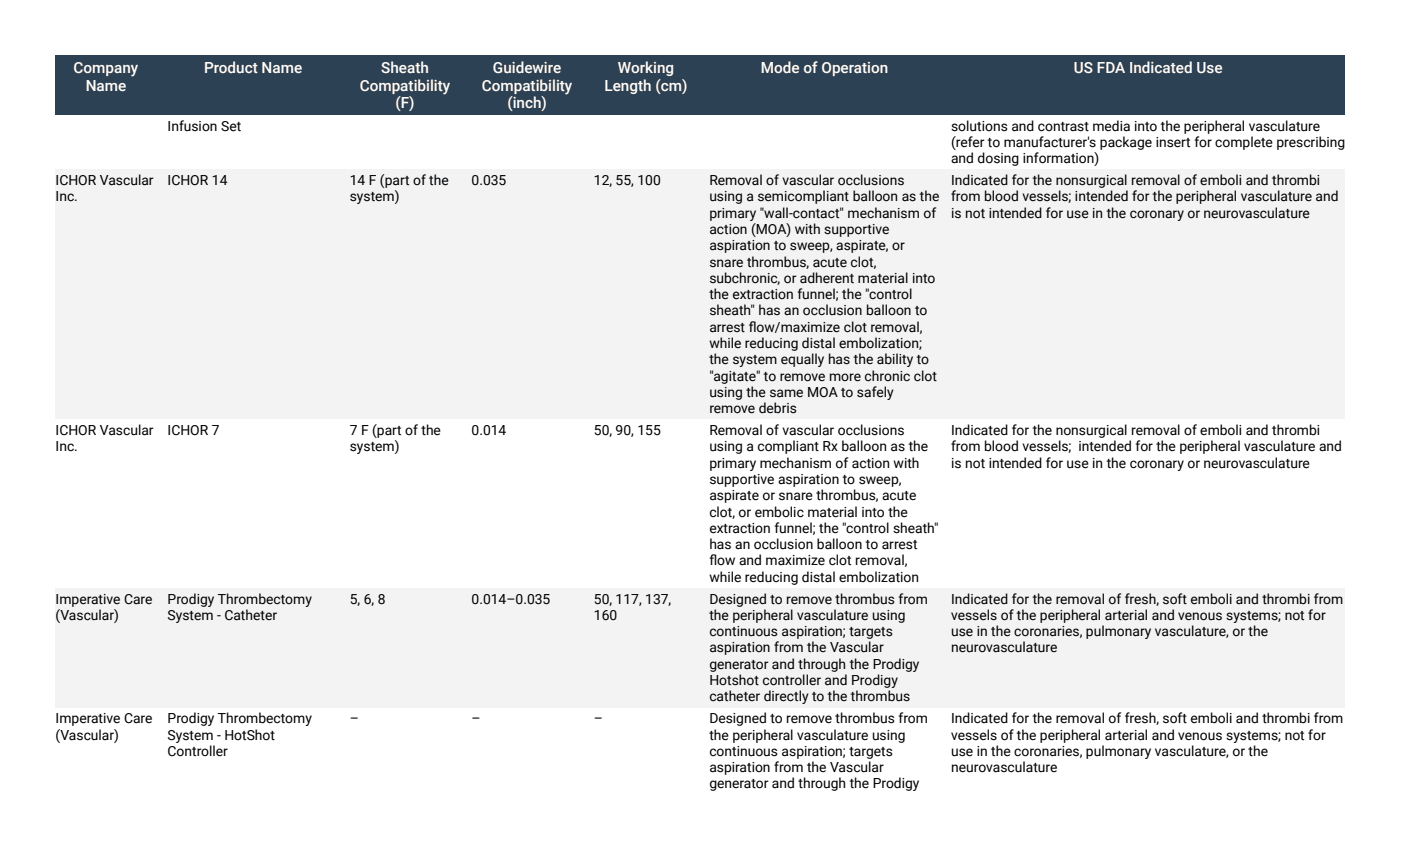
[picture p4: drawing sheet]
<svg xmlns="http://www.w3.org/2000/svg" width="356mm" height="216mm" viewBox="0 0 356 216" stroke-linecap="round" stroke-linejoin="round" font-family="sans-serif">
<defs><g id="words">
<g font-size="3.9" fill="#fff">
<text x="18.7" y="18.4">Company</text>
<text x="21.8" y="23">Name</text>
<text x="51.8" y="18.4">Product Name</text>
<text x="91.3" y="23">Compatibility</text>
<text x="96.8" y="18.4">Sheath</text>
<text x="122.3" y="23">Compatibility</text>
<text x="125.1" y="18.4">Guidewire</text>
<text x="153.4" y="23">Length (cm)</text>
<text x="156.8" y="18.4">Working</text>
<text x="193.1" y="18.4">Mode of Operation</text>
<text x="272.6" y="18.4">US FDA Indicated Use</text>
<text x="100.4" y="27.5">(F)</text>
<text x="128.8" y="27.5">(inch)</text>
</g>
<g font-size="3.5">
<text x="42.5" y="33.1">Infusion Set</text>
<text x="241.4" y="33.1">solutions and contrast media into the peripheral vasculature</text>
<text x="241.4" y="37.3">(refer to manufacturer's package insert for complete prescribing</text>
<text x="241.4" y="41.4">and dosing information)</text>
<text x="14.1" y="47">ICHOR Vascular</text>
<text x="42.5" y="47">ICHOR 14</text>
<text x="88.8" y="47">14 F (part of the</text>
<text x="119.7" y="47">0.035</text>
<text x="150.7" y="47">12, 55, 100</text>
<text x="180" y="47">Removal of vascular occlusions</text>
<text x="241.4" y="47">Indicated for the nonsurgical removal of emboli and thrombi</text>
<text x="14.1" y="51.1">Inc.</text>
<text x="88.8" y="51.1">system)</text>
<text x="180" y="51.1">using a semicompliant balloon as the</text>
<text x="241.4" y="51.1">from blood vessels; intended for the peripheral vasculature and</text>
<text x="180" y="55.2">primary &quot;wall-contact&quot; mechanism of</text>
<text x="180" y="59.4">action (MOA) with supportive</text>
<text x="241.4" y="55.2">is not intended for use in the coronary or neurovasculature</text>
<text x="180" y="63.5">aspiration to sweep, aspirate, or</text>
<text x="180" y="67.6">snare thrombus, acute clot,</text>
<text x="180" y="71.8">subchronic, or adherent material into</text>
<text x="180" y="75.9">the extraction funnel; the &quot;control</text>
<text x="180" y="80">sheath&quot; has an occlusion balloon to</text>
<text x="180" y="84.2">arrest f</text>
<text x="180" y="88.3">while reducing distal embolization;</text>
<text x="190" y="84.2">low/maximize clot removal,</text>
<text x="180" y="92.4">the system equally has the ability to</text>
<text x="180" y="96.6">&quot;agitate&quot; to remove more chronic clot</text>
<text x="180" y="100.7">using the same MOA to safely</text>
<text x="180" y="104.8">remove debris</text>
<text x="14.1" y="110.4">ICHOR Vascular</text>
<text x="42.5" y="110.4">ICHOR 7</text>
<text x="88.8" y="110.4">7 F (part of the</text>
<text x="119.7" y="110.4">0.014</text>
<text x="150.7" y="110.4">50, 90, 155</text>
<text x="180" y="110.4">Removal of vascular occlusions</text>
<text x="241.4" y="110.4">Indicated for the nonsurgical removal of emboli and thrombi</text>
<text x="14.1" y="114.5">Inc.</text>
<text x="88.8" y="114.5">system)</text>
<text x="180" y="114.5">using a compliant Rx balloon as the</text>
<text x="180" y="118.6">primary mechanism of action with</text>
<text x="241.4" y="114.5">from blood vessels; intended for the peripheral vasculature and</text>
<text x="241.4" y="118.6">is not intended for use in the coronary or neurovasculature</text>
<text x="180" y="122.8">supportive aspiration to sweep,</text>
<text x="180" y="126.9">aspirate or snare thrombus, acute</text>
<text x="180" y="131.1">clot, or embolic material into the</text>
<text x="180" y="135.2">extraction funnel; the &quot;control sheath&quot;</text>
<text x="180" y="139.3">has an occlusion balloon to arrest</text>
<text x="180" y="143.5">f</text>
<text x="180" y="143.5">low and maximize clot removal,</text>
<text x="180" y="147.6">while reducing distal embolization</text>
<text x="14.1" y="153.1">Imperative Care</text>
<text x="42.5" y="153.1">Prodigy Thrombectomy</text>
<text x="88.8" y="153.1">5, 6, 8</text>
<text x="119.7" y="153.1">0.014–0.035</text>
<text x="150.7" y="153.1">50, 117, 137,</text>
<text x="180" y="153.1">Designed to remove thrombus from</text>
<text x="241.4" y="153.1">Indicated for the removal of fresh, soft emboli and thrombi from</text>
<text x="14.1" y="157.3">(Vascular)</text>
<text x="42.5" y="157.3">System - Catheter</text>
<text x="150.7" y="157.3">160</text>
<text x="180" y="157.3">the peripheral vasculature using</text>
<text x="180" y="161.4">continuous aspiration; targets</text>
<text x="241.4" y="157.3">vessels of the peripheral arterial and venous systems; not for</text>
<text x="241.4" y="161.4">use in the coronaries, pulmonary vasculature, or the</text>
<text x="180" y="165.5">aspiration from the Vascular</text>
<text x="241.4" y="165.5">neurovasculature</text>
<text x="180" y="169.7">generator and through the Prodigy</text>
<text x="180" y="173.8">Hotshot controller and Prodigy</text>
<text x="180" y="177.9">catheter directly to the thrombus</text>
<text x="14.1" y="183.5">Imperative Care</text>
<text x="42.5" y="183.5">Prodigy Thrombectomy</text>
<text x="88.8" y="183.5">–</text>
<text x="119.7" y="183.5">–</text>
<text x="150.7" y="183.5">–</text>
<text x="180" y="183.5">Designed to remove thrombus from</text>
<text x="241.4" y="183.5">Indicated for the removal of fresh, soft emboli and thrombi from</text>
<text x="14.1" y="187.6">(Vascular)</text>
<text x="42.5" y="187.6">System - HotShot</text>
<text x="42.5" y="191.7">Controller</text>
<text x="180" y="187.6">the peripheral vasculature using</text>
<text x="180" y="191.7">continuous aspiration; targets</text>
<text x="241.4" y="187.6">vessels of the peripheral arterial and venous systems; not for</text>
<text x="241.4" y="191.7">use in the coronaries, pulmonary vasculature, or the</text>
<text x="180" y="195.9">aspiration from the Vascular</text>
<text x="241.4" y="195.9">neurovasculature</text>
<text x="180" y="200">generator and through the Prodigy</text>
</g>
</g></defs>
<g fill="#f3f3f3">
<path d="M240 149.2h101.5v30.3h-101.5z"/>
<path d="M178.6 149.2h61.4v30.3h-61.4z"/>
<path d="M149.3 149.2h29.3v30.3h-29.3z"/>
<path d="M118.3 149.2h31v30.3h-31z"/>
<path d="M87.4 149.2h30.9v30.3h-30.9z"/>
<path d="M41.1 149.2h46.3v30.3h-46.3z"/>
<path d="M14.1 149.2h27v30.3h-27z"/>
<path d="M240 43h101.5v63.4h-101.5z"/>
<path d="M178.6 43h61.4v63.4h-61.4z"/>
<path d="M149.3 43h29.3v63.4h-29.3z"/>
<path d="M118.3 43h31v63.4h-31z"/>
<path d="M87.4 43h30.9v63.4h-30.9z"/>
<path d="M41.1 43h46.3v63.4h-46.3z"/>
<path d="M14.1 43h27v63.4h-27z"/>
</g>
<g fill="#2d4154">
<path d="M240 14.1h101.5v15.1h-101.5z"/>
<path d="M178.6 14.1h61.4v15.1h-61.4z"/>
<path d="M149.3 14.1h29.3v15.1h-29.3z"/>
<path d="M118.3 14.1h31v15.1h-31z"/>
<path d="M87.4 14.1h30.9v15.1h-30.9z"/>
<path d="M41.1 14.1h46.3v15.1h-46.3z"/>
<path d="M14.1 14.1h27v15.1h-27z"/>
</g>
<use href="#words"/>
</svg>
